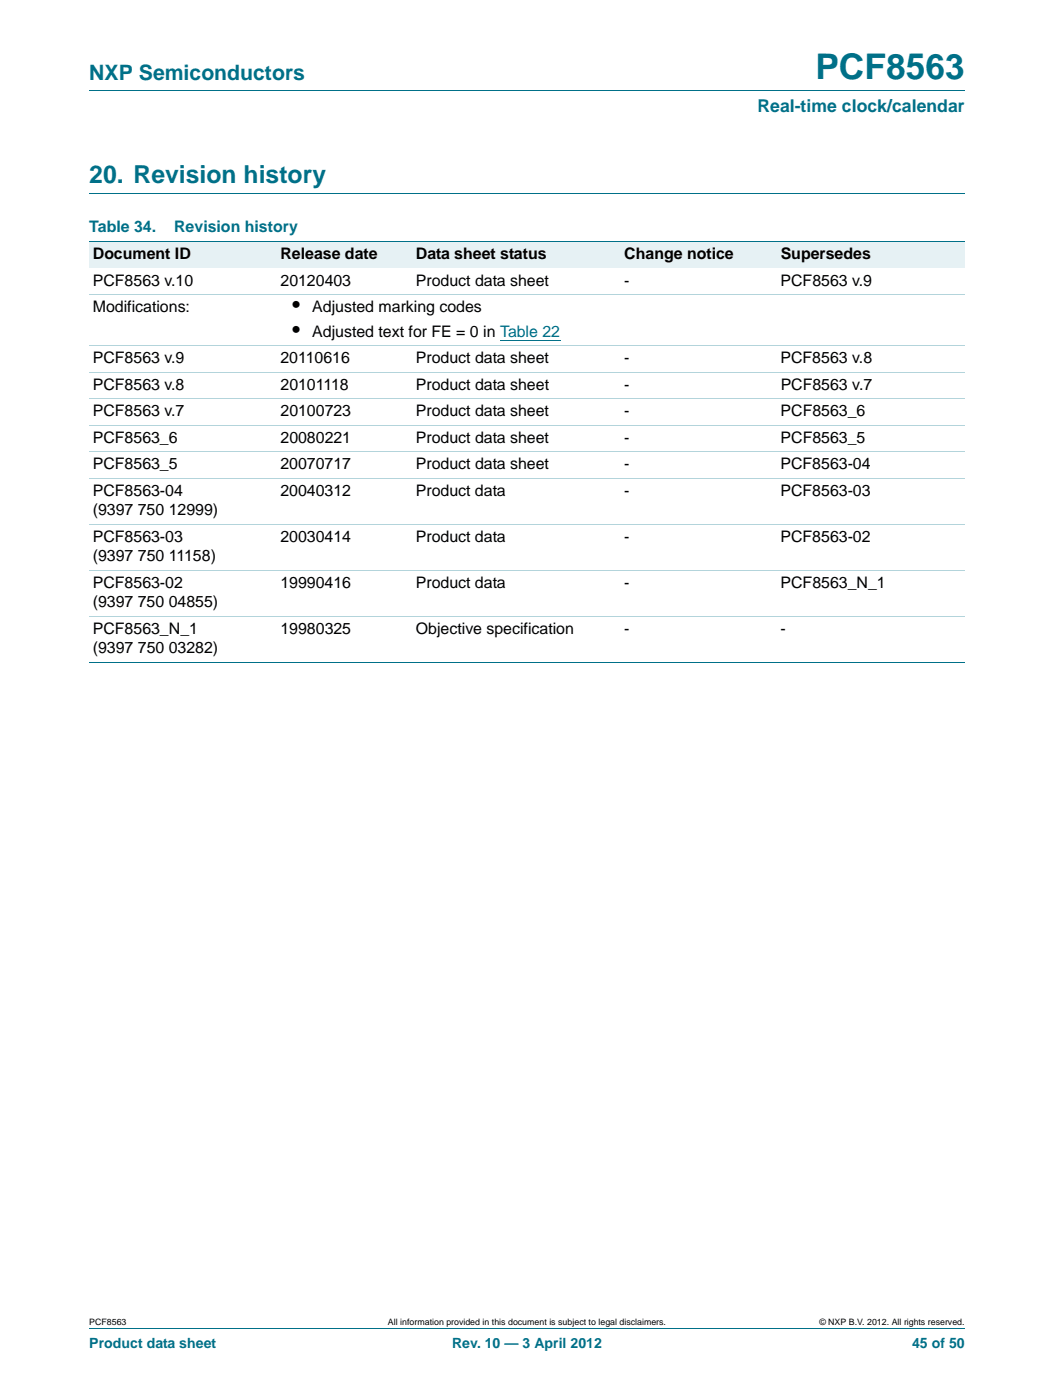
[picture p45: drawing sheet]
<svg xmlns="http://www.w3.org/2000/svg" width="210mm" height="279mm" viewBox="0 0 210 279" stroke-linecap="round" stroke-linejoin="round" font-family="sans-serif">
<defs><g id="words">
<text font-size="7" fill="#007088" x="162.7" y="15.8">PCF8563</text>
<text font-size="4.9" fill="#007088" x="17.8" y="36.6">20. Revision history</text>
<text font-size="4.2" fill="#007088" x="17.8" y="16">NXP Semiconductors</text>
<g font-size="4.2">
<text x="58.4" y="62.3">•</text>
<text x="58.4" y="67.2">•</text>
</g>
<text font-size="3.5" fill="#007088" x="151.1" y="22.3">Real-time clock/calendar</text>
<g font-size="3.2" fill="#007088">
<text x="17.8" y="46.4">Table 34.</text>
<text x="34.8" y="46.4">Revision history</text>
</g>
<g font-size="3.2">
<text x="18.5" y="51.7">Document ID</text>
<text x="55.9" y="51.7">Release date</text>
<text x="83" y="51.7">Data sheet status</text>
<text x="124.5" y="51.7">Change notice</text>
<text x="155.7" y="51.7">Supersedes</text>
<text x="18.5" y="57">PCF8563 v.10</text>
<text x="55.9" y="57">20120403</text>
<text x="83" y="57">Product data sheet</text>
<text x="124.5" y="57">-</text>
<text x="155.7" y="57">PCF8563 v.9</text>
<text x="18.5" y="62.3">Modifications:</text>
<text x="62.3" y="62.3">Adjusted marking codes</text>
<text x="62.3" y="67.2">Adjusted text for FE = 0 in Table 22</text>
<text x="18.5" y="77.8">PCF8563 v.8</text>
<text x="18.5" y="72.5">PCF8563 v.9</text>
<text x="55.9" y="72.5">20110616</text>
<text x="55.9" y="77.8">20101118</text>
<text x="83" y="72.5">Product data sheet</text>
<text x="83" y="77.8">Product data sheet</text>
<text x="124.5" y="72.5">-</text>
<text x="124.5" y="77.8">-</text>
<text x="155.7" y="72.5">PCF8563 v.8</text>
<text x="155.7" y="77.8">PCF8563 v.7</text>
<text x="18.5" y="83.1">PCF8563 v.7</text>
<text x="55.9" y="83.1">20100723</text>
<text x="83" y="83.1">Product data sheet</text>
<text x="124.5" y="83.1">-</text>
<text x="155.7" y="83.1">PCF8563_6</text>
<text x="18.5" y="88.4">PCF8563_6</text>
<text x="55.9" y="88.4">20080221</text>
<text x="83" y="88.4">Product data sheet</text>
<text x="124.5" y="88.4">-</text>
<text x="155.7" y="88.4">PCF8563_5</text>
<text x="18.5" y="93.7">PCF8563_5</text>
<text x="55.9" y="93.7">20070717</text>
<text x="83" y="93.7">Product data sheet</text>
<text x="124.5" y="93.7">-</text>
<text x="155.7" y="93.7">PCF8563-04</text>
<text x="18.5" y="99">PCF8563-04</text>
<text x="55.9" y="99">20040312</text>
<text x="83" y="99">Product data</text>
<text x="124.5" y="99">-</text>
<text x="155.7" y="99">PCF8563-03</text>
<text x="18.5" y="102.8">(9397 750 12999)</text>
<text x="18.5" y="108.1">PCF8563-03</text>
<text x="18.5" y="112">(9397 750 11158)</text>
<text x="55.9" y="108.1">20030414</text>
<text x="83" y="108.1">Product data</text>
<text x="124.5" y="108.1">-</text>
<text x="155.7" y="108.1">PCF8563-02</text>
<text x="18.5" y="117.3">PCF8563-02</text>
<text x="55.9" y="117.3">19990416</text>
<text x="83" y="117.3">Product data</text>
<text x="124.5" y="117.3">-</text>
<text x="155.7" y="117.3">PCF8563_N_1</text>
<text x="18.5" y="121.2">(9397 750 04855)</text>
<text x="18.5" y="126.5">PCF8563_N_1</text>
<text x="18.5" y="130.4">(9397 750 03282)</text>
<text x="55.9" y="126.5">19980325</text>
<text x="83" y="126.5">Objective specification</text>
<text x="124.5" y="126.5">-</text>
<text x="155.7" y="126.5">-</text>
</g>
<g font-size="2.8" fill="#007088">
<text x="17.8" y="269.1">Product data sheet</text>
<text x="90.2" y="269.1">Rev. 10 — 3 April 2012</text>
<text x="181.9" y="269.1">45 of 50</text>
</g>
<g font-size="1.8">
<text x="17.8" y="264.5">PCF8563</text>
<text x="77.4" y="264.5">All information provided in this document is subject to legal disclaimers.</text>
<text x="163.5" y="264.5">© NXP B.V. 2012. All rights reserved.</text>
</g>
</g></defs>
<path d="M17.8 18.2h174.6M17.8 38.6h174.6M17.8 265.1h174.6" fill="none" stroke="#007088" stroke-width=".2"/>
<g fill="#e6f1f4">
<path d="M17.8 48.2h37.4v5.2h-37.4z"/>
<path d="M55.2 48.2h27.1v5.2h-27.1z"/>
<path d="M82.3 48.2h41.5v5.2h-41.5z"/>
<path d="M123.8 48.2h31.2v5.2h-31.2z"/>
<path d="M155 48.2h37.4v5.2h-37.4z"/>
</g>
<path d="M99.8 67.9h11.9" fill="none" stroke="#00f" stroke-width=".2"/>
<path d="M17.8 48.2h174.6M17.8 132.1h174.6" fill="none" stroke="#007088" stroke-width=".2"/>
<path d="M17.8 58.7h174.6M17.8 69h174.6M17.8 74.3h174.6M17.8 79.5h174.6M17.8 84.8h174.6M17.8 90.1h174.6M17.8 95.4h174.6M17.8 104.6h174.6M17.8 113.8h174.6M17.8 122.9h174.6" fill="none" stroke="#b3d4db" stroke-width=".2"/>
<use href="#words"/>
</svg>
